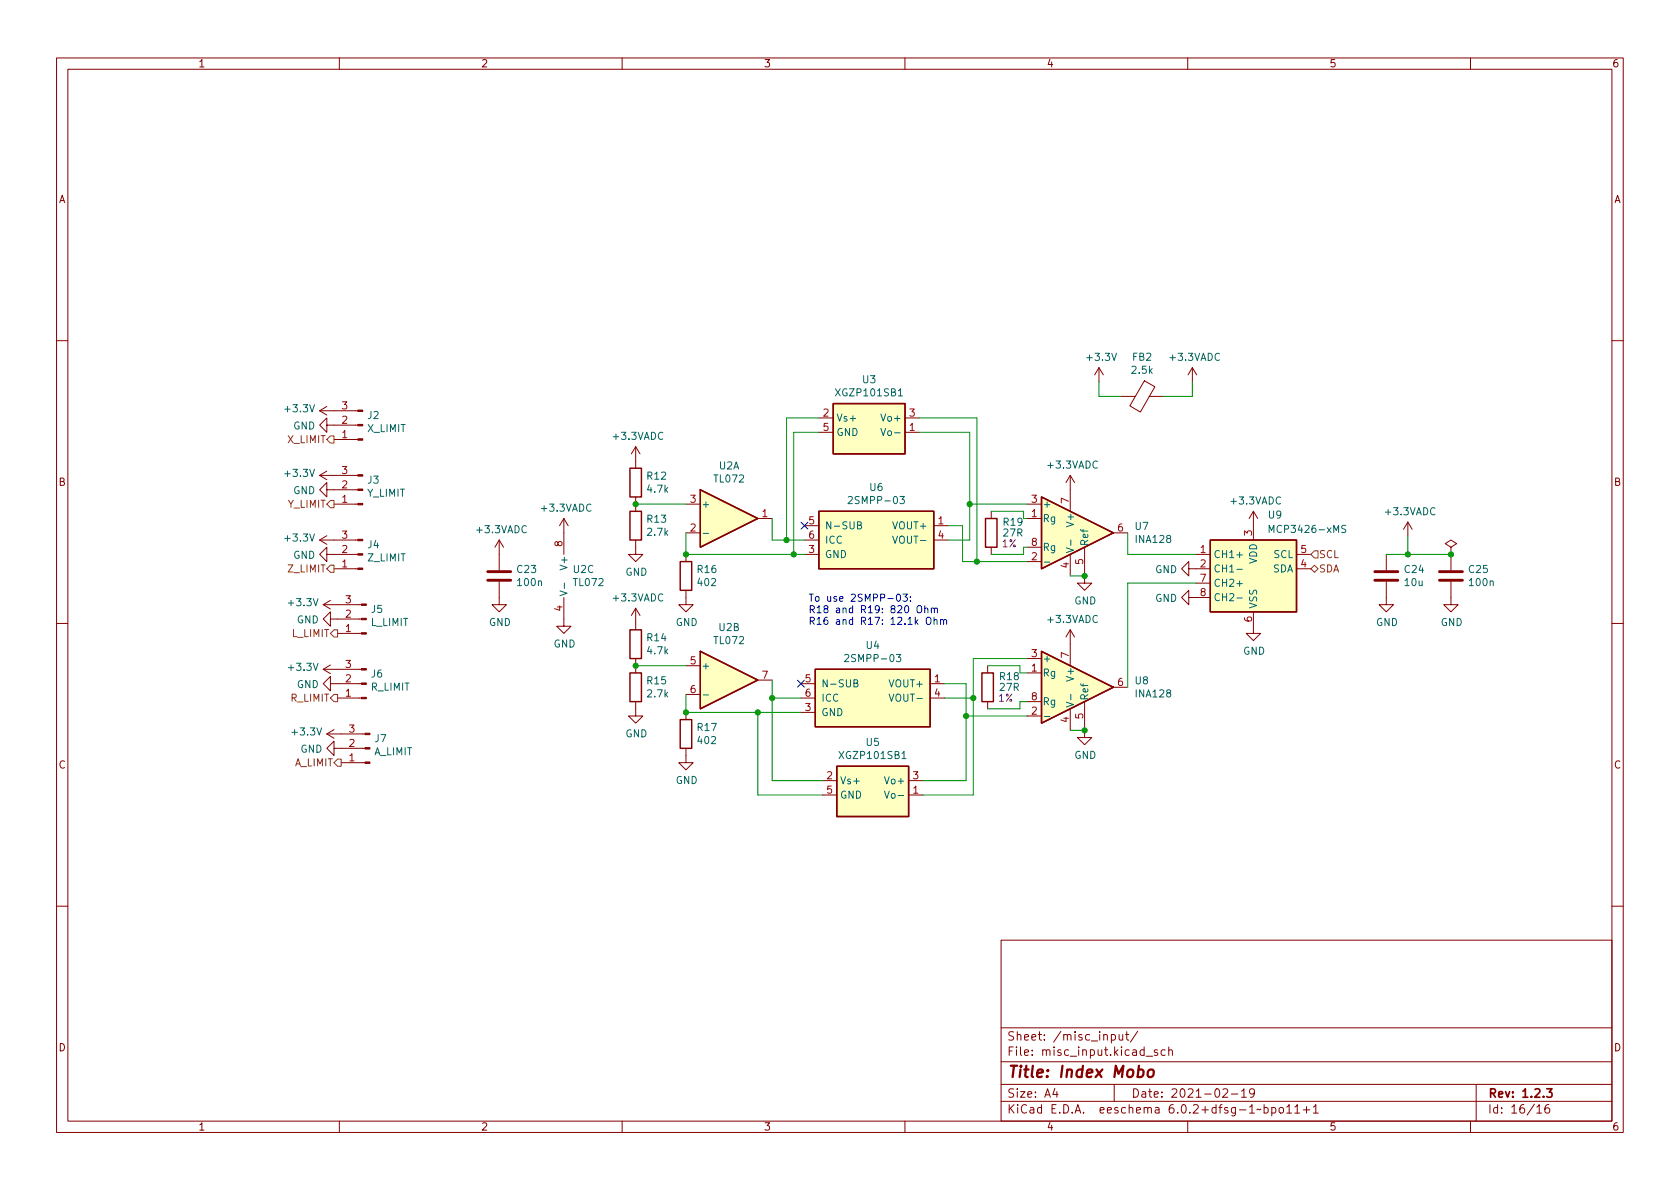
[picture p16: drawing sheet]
<svg xmlns="http://www.w3.org/2000/svg" width="297mm" height="210mm" viewBox="0 0 297 210" stroke-linecap="round" stroke-linejoin="round" font-family="sans-serif">
<defs><g id="words">
<text font-size="2.8" fill="#840000" x="178" y="190.6">Title: Index Mobo</text>
<g font-size="2.1" fill="#840000">
<text x="178" y="184">Sheet: /misc_input/</text>
<text x="178" y="186.7">File: misc_input.kicad_sch</text>
<text x="178" y="196.9">KiCad E.D.A. eeschema 6.0.2+dfsg-1~bpo11+1</text>
<text x="178" y="194.1">Size: A4</text>
<text x="200" y="194.1">Date: 2021-02-19</text>
<text x="263" y="194.1">Rev: 1.2.3</text>
<text x="263" y="196.9">Id: 16/16</text>
</g>
<g font-size="1.8" fill="#840000">
<text x="35" y="11.9">1</text>
<text x="85" y="11.9">2</text>
<text x="135" y="11.9">3</text>
<text x="185" y="11.9">4</text>
<text x="235" y="11.9">5</text>
<text x="285" y="11.9">6</text>
<text x="10.3" y="35.9">A</text>
<text x="285.3" y="35.9">A</text>
<text x="10.3" y="85.9">B</text>
<text x="285.3" y="85.9">B</text>
<text x="10.3" y="135.9">C</text>
<text x="285.3" y="135.9">C</text>
<text x="10.3" y="185.9">D</text>
<text x="285.3" y="185.9">D</text>
<text x="35" y="199.9">1</text>
<text x="85" y="199.9">2</text>
<text x="135" y="199.9">3</text>
<text x="185" y="199.9">4</text>
<text x="235" y="199.9">5</text>
<text x="285" y="199.9">6</text>
</g>
<g font-size="1.8" fill="#006464">
<text x="192.4" y="63.8">+3.3V</text>
<text x="200.3" y="63.8">FB2</text>
<text x="206.9" y="63.8">+3.3VADC</text>
<text x="148.1" y="70.1">XGZP101SB1</text>
<text x="152.5" y="67.8">U3</text>
<text x="200.2" y="66.1">2.5k</text>
<text x="50.5" y="72.9">+3.3V</text>
<text x="51.8" y="75.9">GND</text>
<text x="65" y="76.4">X_LIMIT</text>
<text x="65" y="74.1">J2</text>
<text x="108.5" y="77.8">+3.3VADC</text>
<text x="147.8" y="74.5">Vs+</text>
<text x="147.8" y="77.1">GND</text>
<text x="156.2" y="74.5">Vo+</text>
<text x="156.7" y="77.1">Vo-</text>
<text x="127.1" y="83">U2A</text>
<text x="185.4" y="82.8">+3.3VADC</text>
<text x="50.5" y="84.3">+3.3V</text>
<text x="51.8" y="87.4">GND</text>
<text x="64.9" y="87.8">Y_LIMIT</text>
<text x="65" y="85.5">J3</text>
<text x="114.5" y="84.8">R12</text>
<text x="114.6" y="87.1">4.7k</text>
<text x="124" y="89.8">+</text>
<text x="126.3" y="85.3">TL072</text>
<text x="150.7" y="89.1">2SMPP-03</text>
<text x="153.8" y="86.8">U6</text>
<text x="184.3" y="89.8">+</text>
<text x="217.7" y="89.2">+3.3VADC</text>
<text x="50.5" y="95.8">+3.3V</text>
<text x="84.4" y="94.3">+3.3VADC</text>
<text x="95.8" y="90.5">+3.3VADC</text>
<text x="114.5" y="92.4">R13</text>
<text x="114.6" y="94.7">2.7k</text>
<text x="145.8" y="93.6">N-SUB</text>
<text x="158.1" y="93.6">VOUT+</text>
<text x="177.5" y="93">R19</text>
<text x="177.5" y="94.9">27R</text>
<text x="184.3" y="92.3">Rg</text>
<text x="189.9" y="92.8" transform="rotate(-90 189.9 92.8)">V+</text>
<text x="200.7" y="93.7">U7</text>
<text x="224.3" y="91.7">U9</text>
<text x="225.1" y="94.2">MCP3426-xMS</text>
<text x="245" y="91.1">+3.3VADC</text>
<text x="51.8" y="98.8">GND</text>
<text x="65" y="99.3">Z_LIMIT</text>
<text x="65" y="96.9">J4</text>
<text x="91.5" y="101.3">C23</text>
<text x="100.3" y="100.4" transform="rotate(-90 100.3 100.4)">V+</text>
<text x="101.4" y="101.3">U2C</text>
<text x="110.6" y="101.8">GND</text>
<text x="123.4" y="101.3">R16</text>
<text x="145.8" y="98.7">GND</text>
<text x="145.8" y="96.1">ICC</text>
<text x="158.6" y="96.1">VOUT-</text>
<text x="184.3" y="97.4">Rg</text>
<text x="192.4" y="96.6" transform="rotate(-90 192.4 96.6)">Ref</text>
<text x="200.9" y="96">INA128</text>
<text x="204.2" y="101.3">GND</text>
<text x="214.5" y="98.7">CH1+</text>
<text x="214.5" y="101.2">CH1-</text>
<text x="222.2" y="99.7" transform="rotate(-90 222.2 99.7)">VDD</text>
<text x="225" y="101.2">SDA</text>
<text x="225.2" y="98.7">SCL</text>
<text x="248.4" y="101.3">C24</text>
<text x="259.8" y="101.3">C25</text>
<text x="51.2" y="107.2">+3.3V</text>
<text x="91.6" y="103.6">100n</text>
<text x="101.5" y="103.6">TL072</text>
<text x="108.5" y="106.3">+3.3VADC</text>
<text x="123.5" y="103.6">402</text>
<text x="189.9" y="106.9">GND</text>
<text x="204.2" y="106.4">GND</text>
<text x="214.5" y="103.8">CH2+</text>
<text x="214.5" y="106.3">CH2-</text>
<text x="222.2" y="107.7" transform="rotate(-90 222.2 107.7)">VSS</text>
<text x="248.4" y="103.6">10u</text>
<text x="259.9" y="103.6">100n</text>
<text x="52.5" y="110.2">GND</text>
<text x="65.5" y="110.7">L_LIMIT</text>
<text x="65.7" y="108.4">J5</text>
<text x="86.4" y="110.7">GND</text>
<text x="114.5" y="113.4">R14</text>
<text x="119.4" y="110.7">GND</text>
<text x="126.3" y="113.9">TL072</text>
<text x="127.1" y="111.6">U2B</text>
<text x="185.4" y="110.2">+3.3VADC</text>
<text x="243.3" y="110.7">GND</text>
<text x="254.7" y="110.7">GND</text>
<text x="51.2" y="118.6">+3.3V</text>
<text x="65.7" y="119.8">J6</text>
<text x="97.9" y="114.5">GND</text>
<text x="114.6" y="115.7">4.7k</text>
<text x="124" y="118.4">+</text>
<text x="150" y="117.1">2SMPP-03</text>
<text x="153.2" y="114.8">U4</text>
<text x="184.3" y="119.6">Rg</text>
<text x="184.3" y="117.1">+</text>
<text x="219.8" y="115.8">GND</text>
<text x="52.5" y="121.7">GND</text>
<text x="65.6" y="122.1">R_LIMIT</text>
<text x="114.5" y="121">R15</text>
<text x="114.6" y="123.3">2.7k</text>
<text x="145.2" y="121.5">N-SUB</text>
<text x="145.2" y="124.1">ICC</text>
<text x="157.5" y="121.5">VOUT+</text>
<text x="157.9" y="124.1">VOUT-</text>
<text x="176.8" y="120.3">R18</text>
<text x="176.8" y="122.2">27R</text>
<text x="184.3" y="124.7">Rg</text>
<text x="189.9" y="120.1" transform="rotate(-90 189.9 120.1)">V+</text>
<text x="192.4" y="123.9" transform="rotate(-90 192.4 123.9)">Ref</text>
<text x="200.7" y="121">U8</text>
<text x="200.9" y="123.3">INA128</text>
<text x="51.8" y="130">+3.3V</text>
<text x="66.3" y="131.2">J7</text>
<text x="110.6" y="130.4">GND</text>
<text x="123.4" y="129.3">R17</text>
<text x="123.5" y="131.6">402</text>
<text x="145.2" y="126.6">GND</text>
<text x="153.2" y="131.9">U5</text>
<text x="53.1" y="133.1">GND</text>
<text x="66.1" y="133.5">A_LIMIT</text>
<text x="148.7" y="134.2">XGZP101SB1</text>
<text x="189.9" y="134.2">GND</text>
<text x="119.4" y="138.6">GND</text>
<text x="148.5" y="138.7">Vs+</text>
<text x="148.5" y="141.2">GND</text>
<text x="156.9" y="138.7">Vo+</text>
<text x="157.3" y="141.2">Vo-</text>
</g>
<g font-size="1.8" fill="#a90000">
<text x="60.5" y="77.5">1</text>
<text x="60.5" y="74.9">2</text>
<text x="60.5" y="72.4">3</text>
<text x="145.6" y="73.7">2</text>
<text x="145.6" y="76.2">5</text>
<text x="160.8" y="76.2">1</text>
<text x="160.8" y="73.7">3</text>
<text x="60.5" y="83.8">3</text>
<text x="60.5" y="88.9">1</text>
<text x="60.5" y="86.4">2</text>
<text x="122.1" y="88.9">3</text>
<text x="182.4" y="88.9">3</text>
<text x="189" y="89" transform="rotate(-90 189 89)">7</text>
<text x="60.5" y="95.2">3</text>
<text x="122.1" y="94">2</text>
<text x="134.8" y="91.4">1</text>
<text x="143" y="92.7">5</text>
<text x="143" y="95.2">6</text>
<text x="165.9" y="92.7">1</text>
<text x="165.9" y="95.2">4</text>
<text x="182.4" y="91.4">1</text>
<text x="197.6" y="94">6</text>
<text x="221.4" y="94.7" transform="rotate(-90 221.4 94.7)">3</text>
<text x="60.5" y="100.3">1</text>
<text x="60.5" y="97.8">2</text>
<text x="99.4" y="96.6" transform="rotate(-90 99.4 96.6)">8</text>
<text x="143" y="97.8">3</text>
<text x="182.4" y="99.1">2</text>
<text x="182.4" y="96.5">8</text>
<text x="189" y="100.4" transform="rotate(-90 189 100.4)">4</text>
<text x="191.5" y="99.8" transform="rotate(-90 191.5 99.8)">5</text>
<text x="212.2" y="97.8">1</text>
<text x="212.2" y="100.3">2</text>
<text x="230" y="100.3">4</text>
<text x="230" y="97.8">5</text>
<text x="61.1" y="106.7">3</text>
<text x="212.2" y="102.9">7</text>
<text x="212.2" y="105.4">8</text>
<text x="61.1" y="111.8">1</text>
<text x="61.1" y="109.2">2</text>
<text x="99.4" y="108.1" transform="rotate(-90 99.4 108.1)">4</text>
<text x="221.4" y="110" transform="rotate(-90 221.4 110)">6</text>
<text x="61.1" y="118.1">3</text>
<text x="122.1" y="117.5">5</text>
<text x="182.4" y="118.7">1</text>
<text x="182.4" y="116.2">3</text>
<text x="189" y="116.3" transform="rotate(-90 189 116.3)">7</text>
<text x="61.1" y="123.2">1</text>
<text x="61.1" y="120.6">2</text>
<text x="122.1" y="122.5">6</text>
<text x="134.8" y="120">7</text>
<text x="142.4" y="125.7">3</text>
<text x="142.4" y="120.6">5</text>
<text x="142.4" y="123.2">6</text>
<text x="165.2" y="120.6">1</text>
<text x="165.2" y="123.2">4</text>
<text x="182.4" y="123.8">8</text>
<text x="197.6" y="121.3">6</text>
<text x="61.7" y="129.5">3</text>
<text x="182.4" y="126.4">2</text>
<text x="189" y="127.7" transform="rotate(-90 189 127.7)">4</text>
<text x="191.5" y="127.1" transform="rotate(-90 191.5 127.1)">5</text>
<text x="61.7" y="134.6">1</text>
<text x="61.7" y="132.1">2</text>
<text x="146.2" y="137.8">2</text>
<text x="161.4" y="137.8">3</text>
<text x="146.2" y="140.3">5</text>
<text x="161.4" y="140.3">1</text>
</g>
<g font-size="1.8" fill="#725600">
<text x="50.9" y="78.4">X_LIMIT</text>
<text x="50.9" y="89.8">Y_LIMIT</text>
<text x="51" y="101.2">Z_LIMIT</text>
<text x="233.1" y="101.2">SDA</text>
<text x="233.1" y="98.7">SCL</text>
<text x="51.6" y="112.6">L_LIMIT</text>
<text x="51.4" y="124.1">R_LIMIT</text>
<text x="52.1" y="135.5">A_LIMIT</text>
</g>
<g font-size="1.8" fill="#840084">
<text x="177.2" y="96.8">1%</text>
<text x="176.5" y="124.1">1%</text>
</g>
<g font-size="1.8" fill="#0000c2">
<text x="142.9" y="106.4">To use 2SMPP-03:</text>
<text x="142.9" y="108.4">R18 and R19: 820 Ohm</text>
<text x="142.9" y="110.5">R16 and R17: 12.1k Ohm</text>
</g>
</g></defs>
<g fill="none" stroke="#840000" stroke-width=".18">
<path d="M10 10.2h277v190.1h-277zM12 12.2h273v186.1h-273zM60 10.2v2M110 10.2v2M160 10.2v2M210 10.2v2M260 10.2v2M10 60.2h2M56.5 72.6l1.3 .8M56.5 72.6h6.8M57.8 75.2v-1.3l-1.3 1.3 1.3 1.2v-1.2h5.5M57.8 71.9l-1.3 .7"/>
<path d="M59.1 77.7h4.2M112.4 79v3.8M112.4 79l-.8 1.3M112.4 79l.8 1.3M144.8 76.4h2.5M144.8 73.9h2.5M160 76.4h2.6M160 73.9h2.6M194.3 65l-.8 1.3M194.3 65v2.6M194.3 65l.8 1.3M198.1 70.1h2.6"/>
<path d="M202.3 67.3l1.9 1.1-2.6 4.5-1.8-1.1zM203.2 70.1h2.5M210.8 65l-.7 1.3M210.8 65v2.6M210.8 65l.8 1.3M285 60.2h2M56.5 95.5h6.8M56.5 84.1h6.8M56.5 84.1l1.3 .7M56.5 95.5l1.3 .8M57.8 86.6v-1.3l-1.3 1.3 1.3 1.3v-1.3h5.5M57.8 98v-1.2l-1.3 1.2 1.3 1.3v-1.3h5.5"/>
<path d="M57.8 83.3l-1.3 .8M57.8 94.7l-1.3 .8M59.1 89.1h4.2M88.3 95.5l-.8 1.3M88.3 95.5v5.3M88.3 95.5l.7 1.3M99.7 91.7v6.3M99.7 91.7l-.8 1.3M99.7 91.7l.8 1.3M112.4 95.5v2.5h1.3l-1.3 1.3-1.3-1.3h1.3M112.4 87.9v2.5M121.3 98v1.3"/>
<path d="M121.3 94.2h2.5M121.3 89.1h2.5M134 91.7h2.5M142.2 93h2.6M142.2 98h2.6M142.2 95.5h2.6M165.1 93h2.5M165.1 95.5h2.5M175.3 90.4v1.3M175.3 96.8v1.2M181.6 91.7h2.5M181.6 89.1h2.5"/>
<path d="M181.6 99.3h2.5M181.6 96.8h2.5M189.2 84.1v6.3M189.2 98v3.8M189.2 84.1l-.7 1.2M189.2 84.1l.8 1.2M191.8 96.8v6.3h1.2l-1.2 1.3-1.3-1.3h1.3M196.8 94.2h2.6M211.5 98h2.5M221.6 90.4v5.1M221.6 90.4l-.7 1.3M221.6 90.4l.8 1.3"/>
<path d="M229.2 98h2.6M245.1 98v2.8M248.9 92.3l-.7 1.3M248.9 92.3v2.6M248.9 92.3l.8 1.3M256.5 96.8l1.1-.7-1.1-.6-1 .6 1 .7v1.2M256.5 98h.1M256.5 98v2.8M10 110.2h2M57.1 118.4h6.8M57.1 118.4l1.3 .7M57.1 106.9l1.3 .8"/>
<path d="M57.1 106.9h6.8M58.4 109.5v-1.3l-1.3 1.3 1.3 1.2v-1.2h5.5M58.4 117.6l-1.3 .8M58.4 106.2l-1.3 .7M59.1 100.6h4.2M59.7 112h4.2M88.3 102.9v4h1.2l-1.2 1.3-1.3-1.3h1.3M99.7 105.7v5h1.3l-1.3 1.3-1.3-1.3h1.3M112.4 107.6l-.8 1.2M112.4 107.6v3.8M112.4 116.5v2.5M112.4 107.6l.8 1.2"/>
<path d="M121.3 104.4v2.5h1.3l-1.3 1.3-1.3-1.3h1.3M121.3 117.7h2.5M174.6 117.7v1.3M181.6 119h2.5M181.6 116.5h2.5M189.2 111.4v6.3M189.2 111.4l-.7 1.2M189.2 111.4l.8 1.2M210.2 100.6v-1.3l-1.3 1.3 1.3 1.2v-1.2h3.8M210.2 105.7v-1.3l-1.3 1.3 1.3 1.2v-1.2h3.8M211.5 103.1h2.5M221.6 108.2v3.8h1.3l-1.3 1.3-1.3-1.3h1.3"/>
<path d="M229.2 100.6h2.6M245.1 102.9v4h1.3l-1.3 1.3-1.3-1.3h1.3M256.5 102.9v4h1.3l-1.3 1.3-1.2-1.3h1.2M285 110.2h2M57.8 129.8h6.7M57.8 129.8l1.3 .8M58.4 120.9v-1.3l-1.3 1.3 1.3 1.3v-1.3h5.5M59.1 132.3v-1.2l-1.3 1.2 1.3 1.3v-1.3h5.4M59.1 129l-1.3 .8M59.7 123.4h4.2M60.3 134.9h4.2M112.4 124.1v2.5h1.3l-1.3 1.3-1.3-1.3h1.3"/>
<path d="M121.3 132.3v2.6h1.3l-1.3 1.2-1.3-1.2h1.3M121.3 126v1.2M121.3 122.8h2.5M134 120.3h2.5M141.6 120.9h2.5M141.6 123.4h2.5M141.6 126h2.5M145.4 138h2.6M160.7 138h2.5M164.5 120.9h2.5M164.5 123.4h2.5M174.6 124.1v1.2"/>
<path d="M181.6 126.6h2.5M181.6 124.1h2.5M189.2 125.3v3.9M191.8 124.1v6.3h1.2l-1.2 1.3-1.3-1.3h1.3M196.8 121.5h2.6M145.4 140.6h2.6M160.7 140.6h2.5M10 160.2h2M177 166.3h108v32h-108zM285 160.2h2M60 198.3v2M110 198.3v2"/>
<path d="M160 198.3v2M177 194.8h108M177 191.8h108M177 187.8h108M177 181.8h108M186.5 192.5l-.4 1h1M186.9 193v1M196.5 183l.4-.1 .3 .3v.4l-.1 .3h-.6M197 191.8v3M197.9 182.9v1h.4l.2-.1M198.5 182.9v1M199 182.9h.6"/>
<path d="M199.2 182.4v1.3l.4 .2M201.1 182.4l-1.2 1.9M202.6 186.8h1.2M204.6 185.7l-.3-.1-.2 .2v.3l.5 .1v.4h-.5M206 185.7l-.4-.1-.3 .3v.4l.1 .3h.6M206.6 185.8l.3-.2 .3 .1 .1 .9M206.6 185.1v1.5M210 198.3v2M216.2 192.7l.6-.2 .2 .2 .1 .3-1 1h1M217.7 193.5h1.2M219.5 193l.4-.5v1.5M219.5 194h.9"/>
<path d="M221.8 193.2l-.3 .3-.4-.1-.2-.2 .2-.6 .4-.1 .2 .2a.99 .99 0 0 1-.3 1.3h-.3M223.5 195.9l.4-.1 .3 .3v.4l-.1 .3h-.6M223.5 195.3v1.5M224.9 195.9l.4-.1 .3 .3v.4l-.2 .3h-.5M224.9 195.8v1.5M226.3 195.9l.3-.1 .3 .3v.4l-.3 .3h-.3l-.2-.3v-.4zM227.5 195.8l.4-.5v1.5M227.5 196.8h.9M228.9 195.8l.5-.5v1.5M228.9 196.8h.9M230.4 196.3h1.2M231 195.7v1.1"/>
<path d="M232.2 195.8l.4-.5v1.5M232.2 196.8h.9M260 198.3v2M261 191.8v6.5M271.7 195.8l.5-.5v1.5M271.7 196.8h.9M273.9 195.3a.6 .6 0 0 0-.8 .7v.5l.2 .3h.4l.2-.1 .1-.5-.1-.2-.5-.1-.3 .3"/>
</g>
<path d="M273.5 192.5h.9l-.5 .6 .4 .1v.7l-.2 .1h-.4l-.2-.1" fill="none" stroke="#840000" stroke-width=".3"/>
<path d="M201.3 189.2l.2-.1 .5 .1 .2 .3-.1 .6a.66 .66 0 0 1-1 .3M203.1 189.3a.52 .52 0 0 1 .5-.2 .52 .52 0 0 1 .4 .4l-.1 .6a.55 .55 0 0 1-.5 .4 .55 .55 0 0 1-.5-.4z" fill="none" stroke="#840000" stroke-width=".4"/>
<g fill="none" stroke="#840000" stroke-width=".25">
<path d="M147.3 71.4h12.7v8.9h-12.7zM111.4 82.8h2v5.1h-2zM111.4 90.4h2v5.1h-2zM120.3 99.3h2v5.1h-2zM123.8 86.6l10.2 5.1-10.2 5.1zM144.8 90.4h20.3v10.2h-20.3zM174.2 91.7h2.1v5.1h-2.1zM184.1 87.9l12.7 6.3-12.7 6.4zM214 95.5h15.2v12.7h-15.2zM111.4 119h2v5.1h-2zM111.4 111.4h2v5.1h-2zM123.8 115.2l10.2 5.1-10.2 5z"/>
<path d="M144.1 118.4h20.4v10.1h-20.4zM173.6 119h2v5.1h-2zM184.1 115.2l12.7 6.3-12.7 6.4zM120.3 127.2h2v5.1h-2zM148 135.5h12.7v8.9h-12.7z"/>
</g>
<g fill="#840000" stroke="#840000" stroke-width=".18">
<path d="M63.9 118.2h.9v.3h-.9z"/>
<path d="M63.9 120.8h.9v.2h-.9z"/>
<path d="M63.9 123.3h.9v.3h-.9z"/>
<path d="M63.3 83.9h.8v.3h-.8z"/>
<path d="M63.3 86.5h.8v.2h-.8z"/>
<path d="M63.3 89h.8v.3h-.8z"/>
<path d="M63.3 72.5h.8v.3h-.8z"/>
<path d="M63.3 75.1h.8v.2h-.8z"/>
<path d="M63.3 77.6h.8v.2h-.8z"/>
<path d="M63.9 106.8h.9v.3h-.9z"/>
<path d="M63.9 109.3h.9v.3h-.9z"/>
<path d="M63.9 111.9h.9v.2h-.9z"/>
<path d="M63.3 95.4h.8v.2h-.8z"/>
<path d="M63.3 97.9h.8v.3h-.8z"/>
<path d="M63.3 100.5h.8v.2h-.8z"/>
<path d="M64.5 129.7h.9v.2h-.9z"/>
<path d="M64.5 132.2h.9v.3h-.9z"/>
<path d="M64.5 134.7h.9v.3h-.9z"/>
</g>
<g fill="#ffffc2" stroke="#ffffc2" stroke-width=".18">
<path d="M144.8 90.4h20.3v10.2h-20.3z"/>
<path d="M147.3 71.4h12.7v8.9h-12.7z"/>
<path d="M148 135.5h12.7v8.9h-12.7z"/>
<path d="M144.1 118.4h20.4v10.1h-20.4z"/>
<path d="M123.8 86.6l10.2 5.1-10.2 5.1z"/>
<path d="M123.8 115.2l10.2 5.1-10.2 5z"/>
<path d="M184.1 87.9l12.7 6.3-12.7 6.4z"/>
<path d="M184.1 115.2l12.7 6.3-12.7 6.4z"/>
<path d="M214 95.5h15.2v12.7h-15.2z"/>
</g>
<g fill="none" stroke="#006464" stroke-width=".18">
<path d="M155.7 75.8l.5 1.2 .4-1.2M158.8 70h.8M124.3 94.3h1M150 87.9l.5-.1 .2 .4-.8 .9h.8M151.6 92.9l.6-.1 .1-.2-.1-.2-.6-.1v1.2h.5l.2-.1v-.3l-.3-.2M157.8 94.8l.5 1.3 .4-1.3M159.1 87.8h.8l-.4 .5 .3 .1v.5l-.1 .2-.6-.2M184.7 99.4h.9M188.5 96.9l1.3 .4-1.3 .4M189.3 95.5v.9M218.7 98.1h1M224.4 94.2v-1.3l.4 .9 .4-.9v1.3"/>
<path d="M237.9 93l-.4-.1-.3 .2 .1 .3 .6 .3v.3l-.2 .2-.5-.1M99 104.5l1.3 .4-1.3 .4M99.8 103.1v1M149.3 115.9l.5-.2 .3 .4-.8 .9h.8M158.5 115.7h.8l-.5 .5 .4 .1v.6l-.2 .1-.5-.1M218.7 100.7h1M218.7 103.2h1M218.7 105.7h1M124.3 122.9h1M151 120.8l.5-.1 .1-.1v-.3l-.6-.1v1.3h.5l.1-.1 .1-.4-.3-.2M156.4 139.9l.4 1.3 .4-1.3M157.2 122.7l.4 1.3 .5-1.3"/>
<path d="M159.5 134.1h.7M184.7 126.7h.9M188.5 124.2l1.3 .4-1.3 .4M189.3 122.8v.9"/>
</g>
<path d="M86.2 102.6h4.1M86.2 101.1h4.1M243.1 102.6h4M243.1 101.1h4M254.5 102.6h4.1M254.5 101.1h4.1" fill="none" stroke="#840000" stroke-width=".51"/>
<path d="M58.4 77.1h.7v1.3h-.7l-.6-.7zM58.4 99.9h.7v1.3h-.7l-.6-.6zM58.4 88.5h.7v1.3h-.7l-.6-.7zM232.4 97.4h.6v1.3h-.6l-.6-.7zM59.1 111.4h.6v1.2h-.6l-.7-.6zM231.8 100.6l.6-.7 .6 .7-.6 .6zM59.1 122.8h.6v1.3h-.6l-.7-.7zM59.7 134.2h.6v1.3h-.6l-.6-.6z" fill="none" stroke="#725600" stroke-width=".18"/>
<g fill="none" stroke="#0000c2" stroke-width=".18">
<path d="M158.7 105.1h.1a.68 .68 0 0 1 .4 .6 .68 .68 0 0 1-.4 .6 .84 .84 0 0 1-.1-1.2zM159.6 105.1h.8l-.4 .4 .4 .2v.5l-.2 .1-.6-.1M161 106.2v.1M161 105.5v.2M162.2 107.3l.2-.2a.43 .43 0 0 1 .6 .4v.4a.42 .42 0 0 1-.5 .5 .42 .42 0 0 1-.4-.5zM163.5 107.6l.2-.1 .3 .1 .1 .8M163.5 107.1v1.3M163.9 109.2l.2-.1a.43 .43 0 0 1 .5 .5v.4a.42 .42 0 0 1-.4 .4 .42 .42 0 0 1-.4-.4v-.4zM164.7 107.6l.1-.1 .3 .1 .1 .8M164.7 107.5v.9M165.1 109.7l.2-.1h.3l.1 .8M165.1 109.1v1.3"/>
<path d="M165.2 107.7l.2-.2 .3 .1 .1 .8M166.3 109.7l.2-.1h.3v.8M166.3 109.6v.8M166.8 109.8l.2-.2h.3l.1 .8"/>
</g>
<g fill="none" stroke="#009600" stroke-width=".18">
<path d="M144.8 73.9h-5.7v21.6M144.8 76.4h-4.5v21.6M162.6 76.4h8.8v19.1h-3.8M162.6 73.9h10.1v25.4M194.3 67.6v2.5h3.8M210.8 67.6v2.5h-5.1M112.4 89.1h8.9M121.3 94.2v3.8h20.9M136.5 91.7v3.8h5.7M167.6 93h2.6v6.3h11.4M171.4 89.1h10.2M175.3 90.4h5.7v1.3h.6"/>
<path d="M181.6 96.8h-.6v1.2h-5.7M199.4 94.2v3.8h12.1M245.1 98h11.4M248.9 94.9v3.1M112.4 117.7h8.9M174.6 117.7h5.7v1.3h1.3M181.6 116.5h-9.5v24.1h-8.9M189.2 101.8h2.6M211.5 103.1h-12.1v18.4M121.3 122.8v3.2h20.3M134 126v14.6h11.4M136.5 120.3v17.7h8.9"/>
<path d="M136.5 123.4h5.1M167 120.9h3.8v17.1h-7.6M167 123.4h5.1M170.8 126.6h10.8M181.6 124.1h-1.3v1.2h-5.7M189.2 129.2h2.6"/>
</g>
<path d="M141.6 92.3l1.2 1.3M142.8 92.3l-1.2 1.3M141 120.3l1.2 1.2M142.2 120.3l-1.2 1.2" fill="none" stroke="#000084" stroke-width=".18"/>
<g fill="#009600" stroke="#009600" stroke-width=".18">
<circle cx="248.9" cy="98" r=".46"/>
<circle cx="191.8" cy="129.2" r=".46"/>
<circle cx="191.8" cy="101.8" r=".46"/>
<circle cx="256.5" cy="98" r=".46"/>
<circle cx="112.4" cy="117.7" r=".46"/>
<circle cx="139.1" cy="95.5" r=".46"/>
<circle cx="121.3" cy="126" r=".46"/>
<circle cx="136.5" cy="123.4" r=".46"/>
<circle cx="134" cy="126" r=".46"/>
<circle cx="112.4" cy="89.1" r=".46"/>
<circle cx="121.3" cy="98" r=".46"/>
<circle cx="170.8" cy="126.6" r=".46"/>
<circle cx="140.3" cy="98" r=".46"/>
<circle cx="172.7" cy="99.3" r=".46"/>
<circle cx="172.1" cy="123.4" r=".46"/>
<circle cx="171.4" cy="89.1" r=".46"/>
</g>
<use href="#words"/>
</svg>
